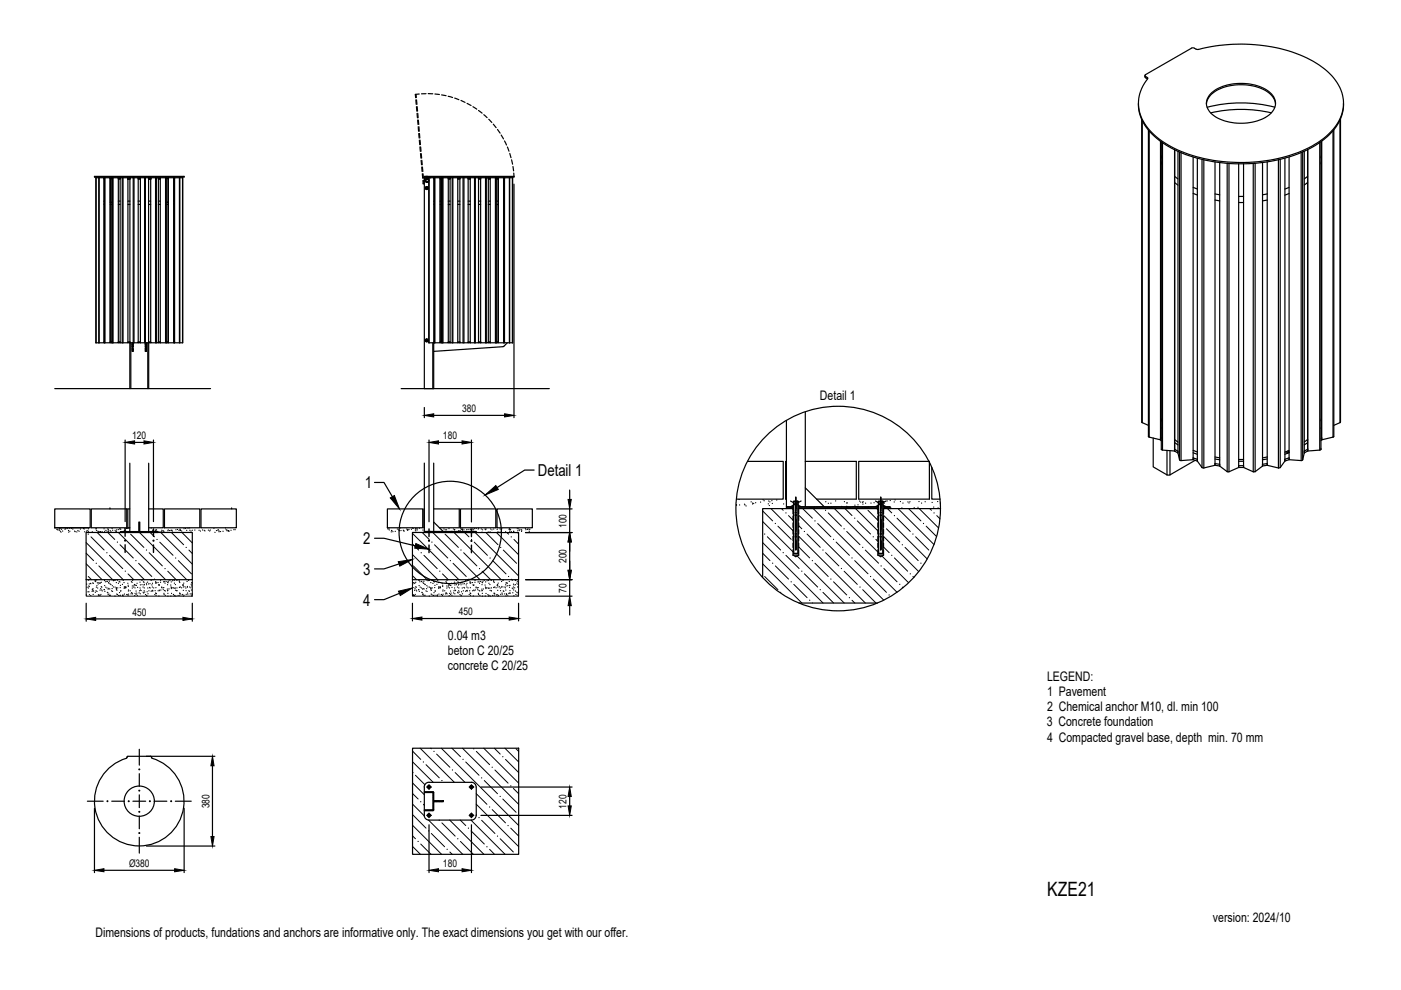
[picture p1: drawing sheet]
<svg xmlns="http://www.w3.org/2000/svg" width="297mm" height="210mm" viewBox="0 0 297 210" stroke-linecap="round" stroke-linejoin="round" font-family="sans-serif">
<defs><g id="words">
<text font-size="4.2" x="222" y="189.9">KZE21</text>
<g font-size="3.5">
<text x="114" y="100.9">Detail 1</text>
<text x="77.4" y="103.6">1</text>
<text x="77" y="115.4">2</text>
<text x="77" y="121.9">3</text>
<text x="77" y="128.4">4</text>
</g>
<g font-size="2.8">
<text x="173.8" y="84.8">Detail 1</text>
<text x="95" y="135.6">0.04 m3</text>
<text x="95" y="138.8">beton C 20/25</text>
<text x="95" y="142.1">concrete C 20/25</text>
<text x="222" y="144.4">LEGEND:</text>
<text x="222" y="147.6">1 Pavement</text>
<text x="221.9" y="154">3 Concrete foundation</text>
<text x="222" y="150.7">2 Chemical anchor M10, dl. min 100</text>
<text x="222" y="157.2">4 Compacted gravel base, depth min. 70 mm</text>
<text x="257.2" y="195.4">version: 2024/10</text>
<text x="20.2" y="198.6">Dimensions of products, fundations and anchors are informative only. The exact dimensions you get with our offer.</text>
</g>
<g font-size="2.2">
<text x="98" y="87.4">380</text>
<text x="28" y="93.1">120</text>
<text x="93.9" y="93.1">180</text>
<text x="120.1" y="111.9" transform="rotate(-90 120.1 111.9)">100</text>
<text x="120.1" y="119.4" transform="rotate(-90 120.1 119.4)">200</text>
<text x="120.1" y="125.7" transform="rotate(-90 120.1 125.7)">70</text>
<text x="28.1" y="130.6">450</text>
<text x="97.2" y="130.5">450</text>
<text x="44.4" y="171.4" transform="rotate(-90 44.4 171.4)">380</text>
<text x="120.1" y="171.4" transform="rotate(-90 120.1 171.4)">120</text>
<text x="27.4" y="183.8">Ø380</text>
<text x="93.9" y="183.9">180</text>
</g>
</g></defs>
<!-- layer: 0 -->
<g fill="none" stroke="#000" stroke-width=".25">
<path d="M88.9 19.9l-.7 .1M90.3 19.9h-.9M90.8 19.8l.9 .1M92.2 19.9l1 .1M242.7 16l.2 .5M242.9 16.5l.4 .2M242.9 16.2v.3M242.9 15.8l-.2 .2 .2 .2M243.2 16.4v.3M253.2 10.2h-.6l-9.7 5.6M253.2 10.2l.4 .2M253.6 10.4l.5 .1"/>
<path d="M254.1 10.5a34.4 34.4 0 0 1 24.3 2.5 12.1 12.1 0 0 1 6.2 7.1 8.7 8.7 0 0 1-3.4 8.8 27.8 27.8 0 0 1-16.5 5.5 31.1 31.1 0 0 1-18.3-4.5 10 10 0 0 1-5-8.5 12.2 12.2 0 0 1 1.9-4.9l-.4-.3M256.6 19.9a10 10 0 0 1 8.9-2 6 6 0 0 1 4.8 3.2 3.5 3.5 0 0 1-2.4 4 11 11 0 0 1-11-.9 2.78 2.78 0 0 1-.3-4.3zM20 37.4h19v.1h-19zM20.4 37.7v35M20.9 37.7v35M21 37.7h1.1v35h-1.1M21 37.7h-.7v35h.7M21 37.7v35M22.1 38h.1M22.1 37.9v34.6M22.1 37.7v.2M22.1 37.7h.2"/>
<path d="M22.1 37.7v35M22.3 37.7h1.1v35h-1.1M22.3 37.7v35M23.4 37.7h.3v.2h-.3zM23.8 37.7h-.1v35h.1M23.8 37.7h.2M23.8 37.7v35M24 37.7h1.1v35h-1.1M24 37.7v35M25.1 37.7h.4v.2h-.4zM25.1 38h.4M25.9 37.7h-.4v35h.4"/>
<path d="M25.9 37.7h.2M25.9 37.7v35M26.1 37.7h1v35h-1M26.1 37.7v35M27.1 38h.1M27.1 38h.4M27.2 37.9l-.1 .1M27.4 37.9l.1 .1M27.5 37.9l-.4 .1M27.5 37.5v.2M27.5 37.9v.1M27.6 37.5l-.1 .4h-.4v-.2h.4"/>
<path d="M28.2 37.5v.2M28.2 37.7h1.1v35h-.9M28.2 37.7h-.7v35h.9M28.2 37.7v35.5M28.3 37.5v.2M28.4 37.7v35M29.3 37.7h.5v.2h-.5zM29.3 38h.5M30.7 37.7h-.9v35h.9M30.7 37.7h.8v35h-.8M30.7 37.7v35M30.8 37.5v.2"/>
<path d="M30.8 37.5v36M31.5 37.5v.2M31.5 37.7h.4v.2h-.4zM31.5 38h.4M31.5 37.9v.1M31.6 37.9h.3M31.7 37.9l-.1 .1M31.9 38h.1M33 37.7h-1.1v35h1.1M33 37.7h.2M33 37.7v35M33.2 37.7h.4v35h-.4"/>
<path d="M33.2 37.7v35M33.6 37.7h.4v.2h-.4zM33.6 38h.4M35.1 37.7h-1.1v35h1.2M35.1 37.7h.1M35.1 37.7v35M35.2 37.7h.2v35h-.2M35.2 37.7v35M35.7 37.7h-.3v.2h.3v5h-.3M35.7 37.7v35h1.2M35.7 37.7h1.2M36.8 37.7v35"/>
<path d="M36.9 37.7v.2M36.9 38h.1M36.9 37.7v35M37 37.7h1.7v35h-1.7zM38 37.7v35M38.1 37.7v35M38.7 37.7v35M88.2 21.2l.1 .9M88.3 20.7l-.1-.7h-.1v.7M88.3 22.6l.1 1M88.3 21.2l.1 .9M88.4 24l.1 1"/>
<path d="M88.4 22.6l.1 1M88.5 25.5l.1 .9M88.6 24l.1 1M88.7 26.9v.9M88.7 25.5l.1 .9M88.8 28.3l.1 1M88.8 26.9l.1 .9M88.9 29.7l.1 1M88.9 28.3l.1 .9M89 31.2l.1 .9M89.1 29.7v1M89.2 32.6v.9"/>
<path d="M89.2 31.2l.1 .9M89.3 34l.1 .9M89.3 32.6l.1 .9M89.4 35.4l.1 1M89.4 34l.1 .9M89.5 36.8l.1 1M89.6 35.4v1M89.7 38.3v.7h.2l-.1-.7M89.7 36.8l.1 1M89.9 38.3a.57 .57 0 0 1 .7-.6h1.4v35h-1M90 37.5v44.9M90.2 37.4v.4"/>
<path d="M90.2 38.3a.33 .33 0 0 1 .3-.4 .33 .33 0 0 1 .4 .4M90.2 38.3a.33 .33 0 0 0 .3 .3 .33 .33 0 0 0 .4-.3M90.3 39.9h.1M90.3 39.9l.1 .1M90.4 39.8h.1M90.4 37.4h-.4v.1h.4M90.4 39.8l-.1 .1M90.4 37.4h18.6M90.4 37.4v.1M90.4 40h.1M90.5 39.8h.1M90.5 39.8h-.1"/>
<path d="M90.6 40h.1M90.6 40h-.2M90.6 37.4v.1M90.6 39.8h.1M90.6 39.8v.2M90.9 38.1a.39 .39 0 0 0-.6-.1 .39 .39 0 0 0 0 .6 .39 .39 0 0 0 .6-.1M90.9 37.7l.1 35M91 37.5v35.2M91.2 37.5v.2M91.3 37.5v.2M91.9 37.5v.2M92 37.5v.2"/>
<path d="M92 38h.1M92 37.9v34.6M92.1 37.7v.2M92.1 37.7v35M92.1 37.7h.1M92.2 37.7h1.1v35h-1.1M92.2 37.7v35M93.3 37.7h.3v.2h-.3zM93.3 38h.3M93.3 37.9v34.6M93.6 20.1l1 .2M93.8 37.7h-.2v35h.2"/>
<path d="M93.8 37.7h.1M93.8 37.7v35M93.9 37.7h1.1v35h-1.1M93.9 37.7v35M95 20.4l1 .3M95 37.7h.4v.2h-.4zM95 38h.4M95.9 37.7h1.2v35h-1.1M95.9 37.7h-.5v35h.5M95.9 37.7v35M96 37.7v35M96.4 20.8l.9 .3"/>
<path d="M97.1 37.7h.4v.2h-.4zM97.1 38h.4M97.7 21.3l.9 .4M98.2 37.7h1.1v35h-.9M98.2 37.7h-.7v35h.7M98.2 37.7v35M98.4 37.7v35M99 21.9l.9 .5M99.3 37.7h.4v.2h-.4zM99.3 38h.4M100.3 22.6l.8 .5M100.6 37.7h-.9v35h.9"/>
<path d="M100.6 37.7h.2M100.6 37.7v35M100.8 37.7h.7v35h-.7M100.8 37.7v35M101.5 23.4l.7 .6M101.5 37.7h.4v.2h-.4zM101.5 38h.4M102.6 24.3l.7 .6M102.9 37.7h-1v35h1M102.9 37.7h.2M102.9 37.7v35M103.1 37.7h.4v35h-.4"/>
<path d="M103.1 37.7v35M103.5 37.7h.4v.2h-.4zM103.5 38h.4M103.6 25.3l.7 .7M104.6 26.3l.6 .8M105 37.7h-1.1v35h1.1M105 37.7h.2M105 37.7v35M105.2 37.7h.1v35h-.1M105.2 37.7v35M105.3 37.7h.3v.2h-.3zM105.3 38h.3"/>
<path d="M105.5 27.4l.5 .8M105.6 37.9v34.6M106.3 28.6l.5 .9M106.8 37.7h-1.2v35h1.2M106.8 37.7h.1M106.8 37.7v35M106.9 37.7v.2M106.9 37.7v35M106.9 38h.1M106.9 37.9v34.6M107 29.9l.4 .8M107.6 31.2l.3 .9"/>
<path d="M108 37.7h-1v35h1M108 37.7h.7v35h-.7M108 37.7v35M108.1 37.7v35M108.1 32.5l.2 .9M108.5 33.9l.2 .9M108.6 37.7v35M108.8 35.3l.1 .9M108.9 36.7l.1 .7M109 37.4v.1h-18.6M109 39v49.6M241.4 21.9a9.2 9.2 0 0 0 3.9 7.5 28.7 28.7 0 0 0 17.5 5.3 29.5 29.5 0 0 0 17.8-5.1 9.4 9.4 0 0 0 4.2-7.7"/>
<path d="M242.1 25.4l-.1 64.1 .2 .1M242.2 25.6v64M243.5 27.6v64.9M243.7 27.8v64.9M246 30v63.3l-2.3-.6M246.1 32.9l.1 .5M246.1 34.2l.1 .5M246.1 30l-.1 62.9M246.2 30.1v65.2l.3 .1 2.5 .2M246.5 30.3v65.1M249 37.4l.7 .5M249 38.7l.7 .5"/>
<path d="M249 31.7v63.9M249.1 31.8l-.1 63.4 .7 .5 .1 .3-.8-.4M249.8 32.1v63.9l.3 1.5M250.1 32.3v65.2M250.4 32.4v65.3M253 33.3v64.2l-2.6 .2M253 39.7l.9 .4M253.9 33.5v64.3l1 1.3M254.9 33.8v65.3M255.2 33.9v65.3M255.8 22a4.4 4.4 0 0 1 3.4-3.4 11 11 0 0 1 10.1 1.3 3.2 3.2 0 0 1 1.1 2.1M257.6 34.3v64.4l-2.4 .5"/>
<path d="M258.6 34.5v64.3l1.6 1.2v-65.4M260.3 34.6h.2M260.6 34.7v65.3M262.6 34.7v64.4l-2 .9M263.7 34.7v64.4l2 .9M265.7 34.6v65.4M266 34.6h-.2M267.7 34.5v64.3l-1.6 1.2v-65.4M268.7 34.3v64.4l2.3 .5M269.5 23.9a28.5 28.5 0 0 0-12.8 0M270.3 22.7a28.5 28.5 0 0 0-14.4 0M271 33.9v65.3"/>
<path d="M271.4 33.8v65.3M272.4 33.5v64.3l-1 1.3M273.3 39.7l-.9 .4M275.9 32.4v65.3l-2.6-.2v-64.2M276.5 32.1v63.9l-.3 1.5v-65.3M277.2 37.4l-.7 .5M277.2 38.7l-.7 .5M277.2 31.7l.1 63.9M279.8 30.2v65.2M280.1 30v65.3M280.2 32.9l-.1 .5M280.2 34.2l-.1 .5"/>
<path d="M280.2 30v62.9M280.2 29.9v63.4l2.4-.6M282.6 27.7v65M282.8 27.5v65l-.2 .2M284.1 25.5v64.1l-1.3 .6M284.2 25.2v64.3l-.1 .1M22.1 43.3h.1M22.1 42.6v.1M22.1 43.2v.1M23.4 43.3h.3M23.4 42.9h.1M23.7 42.9h-.3v-5v34.6"/>
<path d="M25.1 42.6h.4M25.1 43.3h.4M27.1 42.6h.4M27.1 43.3h.4M29.3 42.6h.5M29.3 43.3h.5M31.5 42.6h.4M31.5 43.3h.4M33.6 42.6h.4M33.6 43.3h.4M35.4 43.3h.3M35.7 42.9h.1"/>
<path d="M36.9 43.2l.1 .1M36.9 42.6v.1M36.9 43.3h.1M92 43.3h.1M92.1 42.6v.1M92.1 43.2l-.1 .1M93.3 42.6h.3M93.3 43.3h.3M95 42.6h.4M95 43.3h.4M97.1 42.6h.4M97.1 43.3h.4"/>
<path d="M99.3 42.6h.4M99.3 43.3h.4M101.5 42.6h.4M101.5 43.3h.4M103.5 42.6h.4M103.5 43.3h.4M105.3 42.6h.3M105.3 43.3h.3M106.9 43.2v.1M106.9 42.6v.1M106.9 43.3h.1M253 41l.9 .4"/>
<path d="M257.6 41.1l1 .2M257.6 42.4l1 .2M262.6 41.6h1.1M262.6 42.9h1.1M268.7 41.1l-1 .2M268.7 42.4l-1 .2M273.3 41l-.9 .4M22.1 72.5v.2M22.1 72.7h.2M23.4 72.5h.3v.2h-.3zM23.8 72.7h.2M25.1 72.5h.4v.2h-.4z"/>
<path d="M25.9 72.7h.2M27.1 72.5h.4v.2h-.4zM27.5 72.7v9.7M27.7 72.7v9.7M28 74v.5h.2v-.5M28 74h.1M28 73.2h.1M28 73.5v1h.2v-1M28 72.7v.8M28 73.4h.2M28.2 72.7v.8M29.3 72.5h.5v.2h-.5z"/>
<path d="M30.8 73.2h.1M30.8 74v.5h.2v-.5M30.8 74h.1M30.8 73.5v1h.2v-1M30.8 73.4h.2M31 73.2h.1M31 74h.1M31 72.7v.8M31.3 72.7v9.7M31.5 72.5h.4v.2h-.4zM31.5 72.7v9.7M33 72.7h.2"/>
<path d="M33.6 72.5h.4v.2h-.4zM35.4 72.5h.3v.2h-.3zM36.9 72.5v.2M90.3 72.2h.1M90.3 72.2l.1 .1M90.4 72.1h.1M90.4 72.3h.1M90.4 72.1l-.1 .1M90.5 72.1h.1M90.5 72.1l.1 .1M90.5 72.3h.1M90.5 72.3h-.1"/>
<path d="M90.6 72.2h.1M90.6 72.2l-.1 .1M91.8 72.7v9.7M92 72.7v9.7M92.1 72.5v.2M92.1 72.7h.1M93.3 72.5h.3v.2h-.3zM93.8 72.7h.1M95 72.5h.4v.2h-.4zM95.9 72.7h.1M97.1 72.5h.4v.2h-.4zM98.2 72.7h.2"/>
<path d="M99.3 72.5h.4v.2h-.4zM100.6 72.7h.2M101.5 72.5h.4v.2h-.4zM102.9 72.7h.2M103.5 72.5h.4v.2h-.4zM105 72.7h.2M105.3 72.5h.3v.2h-.3zM106.7 73.5l-14.7 1M106.8 72.7h.1M106.8 73.4l-.1 .1M106.9 72.5v.2M107.6 72.7l-.8 .7"/>
<path d="M11.6 82.4h33M26.5 93.3v17.3M27.5 98.2v14.5M28.5 93.8h2M31.5 98.2v14.5M32.5 93.3v17.3M85.1 82.4h31.4M90 86.4v2.2M90 98.2v14.5M91 93.3v17.3M92 88.1h15M92 98.2v14.5"/>
<path d="M93 93.8h5M100 93.3v17.4M113.2 99.7h-2l-5.8 3.7M158.5 97.8h7.6v8h-10M166.7 97.8h-.1v8h.1M166.7 89.1v18.3M170.7 97.8h10.9v8h-8.5M170.7 87.3v20.1M182.1 97.8h14.9v8h-14.9zM197.6 99.1v6.7h1.7M242.2 89.6l1.3 .6M243.5 92.5l.2 .2"/>
<path d="M244.5 92.9v6.1l2.9 1.7v-5.2M246 92.9l.2 .2M246 92.9v.3l.2 .2M246.1 88.7l.1 .5M246.1 90.6l.1 .2M248.1 95.5v5.2l5.3-3.1M249 93.2l.7 .5M249.1 93.8l.7 .5M250.1 97.5l.3 .1M253 97.1l.9 .3M253 95.5l.9 .3M253 96l.9 .3"/>
<path d="M253 97.1v.4M253.9 97.4v.4l-.9-.3M254.8 99.1l.4 .1M257.6 97.3l1 .2M257.6 98.3l1 .1v.4l-1-.2zM257.6 96.9l1 .2M260.2 100h.4M262.6 98.7h1.1v.4h-1.1zM262.6 97.8h1.1M262.6 97.4h1.1M266.1 100h-.4M267.7 98.4l1-.1v.4l-1 .1z"/>
<path d="M268.7 97.3l-1 .2M268.7 96.9l-1 .2M271.4 99.1l-.3 .1M272.4 97.4v.4M272.6 95.8l.4 .3M273 95.6l.3 .2-.3 .2M273.3 97.1l-.9 .3M273.3 95.8v.2l-.9 .3M273.3 97.1v.4l-.9 .3M273.3 95.5l-.9 .4M276.2 97.5l-.3 .1M277.2 93.2h.1"/>
<path d="M277.2 93.2l-.7 .5M277.2 95.2l-.7 .5v.3l.7-.4M277.2 93.8l-.7 .5M279.8 95.4l-2.5 .2M280.1 95.3h.1M280.1 95.3l-.3 .1M280.2 88.7l-.1 .5M280.2 90.6l-.1 .2M280.2 92.9l-.2 .2M280.2 92.9v.3l-.2 .2M11.6 107.9h7.5v4h-7.5zM11.6 111.9h7.1"/>
<path d="M18.3 112.9h22.5v10h-22.5zM19.4 107.9h7.5v4h-7.5zM23.3 107.9h.1M25.5 112.7h8v.2h-8zM27.5 107.9h-.4v4h.4M29.4 110.7h.2v2h-.2zM31.5 107.9h3.1v4h-3.1M34.9 107.9h7.5v4h-7.5zM42.6 107.9h7.5v4h-7.5zM49.1 107.9h.1M79.4 114.1h2l6.7 1.6M79.4 102.3h2l1.8 3"/>
<path d="M82.1 107.9h7.5v4h-7.5zM84.6 119.6l-3.2 1h-2M87.4 112.9h22.5v10h-22.5zM90 107.9v4M90 112.7h11v.2h-11zM90.6 112.7h.7v.2h-.7zM92 107.9h5.4v4h-4.2M92 110.7l2 2M97.6 107.9h7.5v4h-7.5zM99.6 112.7h.7v.2h-.7zM105.4 107.9h7.5v4h-7.5zM111.4 112.9h9.9"/>
<path d="M113.8 107.9h7.5M120.8 103.9v2M120.8 107.9v5M120.8 114.9v6M166.7 107.8h-5v14.6M167.6 106.2l2.2 1.2M168 107.4v.4M168.1 117.7h.2M168.1 107.8v1.2M168.1 109.4v1M168.1 110.9v.9M168.1 112.3v.9"/>
<path d="M168.1 113.7v1M168.1 115.1v1M168.1 116.6v1.1M168.1 117.7l.2 .1M168.2 107.4h-1.5v.4h1.5M168.2 117.3h1M168.3 106.2l.9 .1M168.3 117.7h.2M168.3 117.8l.2 .1M168.6 118h.3M168.6 117.7h.2M168.9 117.7h.2"/>
<path d="M169.1 117.8l-.1 .1M169.2 117.7h.1M169.2 107.8h17M169.2 107.4h17M169.2 106.3h-1v11M169.2 106.3v11M169.3 107.8v1.2M169.3 109.4v1M169.3 110.9v.9M169.3 112.3v.9M169.3 113.7v1M169.3 115.1v1"/>
<path d="M169.3 116.6v1.1M169.3 117.7l-.1 .1M169.4 107.4v.4M169.8 106.2l-2.2 1.2M170.7 103.4l4 4M185.6 106.2l2.3 1.2M186 107.4v.4M186.1 117.7h.2M186.1 107.8v1.2M186.1 109.4v1M186.1 110.9v.9M186.1 112.3v.9"/>
<path d="M186.1 113.7v1M186.1 115.1v1M186.1 116.6v1.1M186.1 117.7l.2 .1M186.2 117.3h1M186.3 106.2l.9 .1M186.4 117.7h.1M186.4 117.8l.1 .1M186.6 118h.3M186.6 117.7h.2M186.9 117.7h.2M187.1 117.8l-.1 .1"/>
<path d="M187.2 117.7h.1M187.2 107.4h1.5v.4M187.2 107.8h12.2M187.2 106.3h-1v11M187.2 106.3v11M187.3 107.8v1.2M187.3 109.4v1M187.3 110.9v.9M187.3 112.3v.9M187.3 113.7v1M187.3 115.1v1M187.3 116.6v1.1"/>
<path d="M187.3 117.7l-.1 .1M187.4 107.4v.4M187.9 106.2l-2.3 1.2M247.4 100.7h.7M18.3 127.9v3.8M20.3 131.2h18.5M40.8 127.9v3.8M84.7 125.8l-3.3 1.3h-2M87.4 127.9v3.7M89.5 131.1h18.5M109.9 127.9v3.7M111.4 122.9h9.9"/>
<path d="M111.4 126.4h9.9M120.8 122.9v3.5M120.8 128.4v2M169.4 127.9h16.6M29.5 158.9v3.3M87.5 158.6h22.5v22.5h-22.5zM18.5 169.9h3.4M20 171.4v13.6M23.7 169.9h2.7M26.9 160.6h.1M26.9 160.6v.1a9.5 9.5 0 0 0-5.1 14.6 9.5 9.5 0 0 0 15.5 0 9.5 9.5 0 0 0-5.1-14.6l-.1-.1M27.1 160.4l-.2 .2"/>
<path d="M27.1 160.4h18.5M28.2 169.9h2.7M29.5 164v2.7M29.5 168.5v2.7M29.5 173v2.7M29.5 177.5v3.4M31 179.4h14.6M31.9 160.4l.2 .2M32.1 160.6h.1M32.7 169.9h2.7M37.2 169.9h3.3M39 171.4v13.6"/>
<path d="M45 162.4v15M89.9 172.9a1.01 1.01 0 0 0 1 1h9.1a1.01 1.01 0 0 0 1-1M90 172.9l-.1-6a1.01 1.01 0 0 1 1-1h9.1a.97 .97 0 0 1 1 1v6M90.5 166.9h.1M90.5 172.9h.1M90.8 166.9h.3M90.8 172.9h.3M91 166.4v.2M91 166.7v.3M91 167.2v.2M91 172.4v.2M91 172.7v.3"/>
<path d="M91 173.2v.2M91 174.9v10.1M91.3 166.9h.2M91.3 172.9h.2M92 171.7l-.1-3.8h-1.9v.1l1.8 .1v3.6h-1.8v.2h1.8M92 169.8h2v.2h-2zM92 171.7l-.2 .2M99.5 166.9h.2M99.5 172.9h.2M99.8 166.9h.3M99.8 172.9h.3M100 166.4v.2"/>
<path d="M100 166.7v.3M100 167.2v.2M100 172.4v.2M100 172.7v.3M100 173.2v.2M100 174.9v10.1M100.3 166.9h.2M100.3 172.9h.2M102 166.9h19.3M102 172.9h19.3M120.8 168.9v2M22 184.5h15"/>
<path d="M93 184.5h5"/>
<circle cx="90.5" cy="39.9" r=".31"/>
<circle cx="90.5" cy="39.9" r=".26"/>
<circle cx="90.5" cy="39.9" r=".12"/>
<circle cx="90.5" cy="38.3" r=".31"/>
<circle cx="90.6" cy="38.3" r=".33"/>
<circle cx="90.5" cy="72.2" r=".31"/>
<circle cx="90.5" cy="72.2" r=".26"/>
<circle cx="90.5" cy="72.2" r=".12"/>
<circle cx="95.5" cy="112.9" r="10.8"/>
<circle cx="177.7" cy="107.8" r="21.7"/>
<circle cx="29.5" cy="169.9" r="3.2"/>
<circle cx="90.9" cy="166.9" r=".35"/>
<circle cx="90.9" cy="172.9" r=".35"/>
<circle cx="99.9" cy="166.9" r=".35"/>
<circle cx="99.9" cy="172.9" r=".35"/>
</g>
<g fill="none" stroke="#000" stroke-width=".3">
<path d="M26.5 112.1v1.6M26.5 115.5v1.6M32.5 112.1v1.6M32.5 115.5v1.6M91 112.1v1.7M91 115.6v1.6M100 112.2v1.6M100 115.6v1.6M168.7 105.4v3.1M168.7 109.6v3.3M168.7 114.1v2.5M186.7 105.4v3.1"/>
<path d="M186.7 109.6v3.3M186.7 114.1v2.5"/>
</g>
<g fill="#000" stroke="#000" stroke-width=".21">
<path d="M26.5 93.8l2-.3v.6zM30.5 93.5l2 .3-2 .3zM90 88.1l2-.4v.7zM91 93.8l2-.3v.6zM98 93.5l2 .3-2 .3zM107 87.7l2 .4-2 .3zM82.7 105.6l.9-.5 1.1 2.8zM84.4 119.1l3-.5-2.6 1.4zM88.2 115.2l2.8 1.3-3.1-.3zM102.9 105l2.2-2.1 .5 .9zM120.4 105.9h.7l-.3 2zM120.8 112.9l.3 2h-.7z"/>
<path d="M18.3 131.2l2-.3v.6zM38.8 130.9l2 .3-2 .3zM84.5 125.3l2.9-.6-2.5 1.6zM87.4 131.1l2.1-.3v.7zM108 130.8l1.9 .3-1.9 .4zM120.4 120.9h.7l-.3 2zM120.8 126.4l.3 2h-.7zM44.7 177.4h.7l-.4 2zM45 160.4l.4 2h-.7zM120.8 166.9l.3 2h-.7zM120.4 170.9h.7l-.3 2zM20 184.5l2-.3v.6z"/>
<path d="M37 184.2l2 .3-2 .3zM91 184.5l2-.3v.6zM98 184.2l2 .3-2 .3z"/>
<circle cx="26.5" cy="114.6" r=".12"/>
<circle cx="32.5" cy="114.6" r=".12"/>
<circle cx="91" cy="114.7" r=".12"/>
<circle cx="100" cy="114.7" r=".12"/>
<circle cx="168.7" cy="109.1" r=".12"/>
<circle cx="168.7" cy="113.8" r=".12"/>
<circle cx="168.7" cy="108.7" r=".12"/>
<circle cx="168.7" cy="109.3" r=".12"/>
<circle cx="168.7" cy="113.6" r=".12"/>
<circle cx="168.7" cy="113.2" r=".12"/>
<circle cx="186.7" cy="113.7" r=".12"/>
<circle cx="186.7" cy="109.3" r=".12"/>
<circle cx="186.7" cy="113.2" r=".12"/>
<circle cx="186.7" cy="109.2" r=".12"/>
<circle cx="186.7" cy="113.8" r=".12"/>
<circle cx="186.7" cy="108.7" r=".12"/>
<circle cx="22.8" cy="169.9" r=".11"/>
<circle cx="27.3" cy="169.9" r=".11"/>
<circle cx="29.5" cy="176.6" r=".11"/>
<circle cx="29.5" cy="167.6" r=".11"/>
<circle cx="29.5" cy="163.1" r=".11"/>
<circle cx="29.5" cy="172.1" r=".11"/>
<circle cx="31.8" cy="169.9" r=".11"/>
<circle cx="36.3" cy="169.9" r=".11"/>
<circle cx="90.7" cy="166.9" r=".11"/>
<circle cx="90.7" cy="172.9" r=".11"/>
<circle cx="91" cy="167.1" r=".11"/>
<circle cx="91" cy="166.7" r=".11"/>
<circle cx="91" cy="172.7" r=".11"/>
<circle cx="91" cy="173.1" r=".11"/>
<circle cx="91.2" cy="166.9" r=".11"/>
<circle cx="91.2" cy="172.9" r=".11"/>
<circle cx="99.7" cy="172.9" r=".11"/>
<circle cx="99.7" cy="166.9" r=".11"/>
<circle cx="100" cy="166.7" r=".11"/>
<circle cx="100" cy="167.1" r=".11"/>
<circle cx="100" cy="172.7" r=".11"/>
<circle cx="100" cy="173.1" r=".11"/>
<circle cx="100.2" cy="166.9" r=".11"/>
<circle cx="100.2" cy="172.9" r=".11"/>
</g>
<!-- layer: SRAFY -->
<g fill="none" stroke="#000" stroke-width=".21">
<path d="M18.3 119.5l3.3 3.4M18.3 115.1l7.8 7.8M18.3 117.3l1.5 1.6M19.3 113.8l2.8 2.8M20.6 112.9l10 10M21 120l2.8 2.8M22.8 112.9l1.5 1.5M23.2 117.7l2.8 2.9M25.1 112.9l10 10M25.4 115.5l2.9 2.8M27.7 113.3l2.8 2.8M29.4 119.4l2.8 2.8"/>
<path d="M29.6 112.9l10 10M31.6 117.2l2.8 2.8M31.8 112.9l1 .9M33.9 114.9l2.8 2.8M34.1 112.9l6.7 6.7M36.3 112.9l2.6 2.6M37.8 118.9l2.8 2.8M38.6 112.9l2.2 2.2M40.1 116.6l.7 .8M87.4 117.6l5.4 5.3M87.4 113.1l9.9 9.8M87.4 115.3l1.4 1.3"/>
<path d="M87.6 120l2.8 2.8M89.5 112.9l1.5 1.5M89.9 117.7l2.8 2.9M91.8 112.9l10 10M92.1 115.5l2.8 2.8M94.4 113.3l2.8 2.8M96.1 119.4l2.8 2.8M96.3 112.9l10 10M98.3 117.2l2.8 2.8M98.5 112.9l.9 .9M100.5 114.9l2.8 2.8M100.7 112.9l9.2 9.2"/>
<path d="M103 112.9l2.6 2.6M104.5 118.9l2.8 2.8M105.2 112.9l4.7 4.7M106.7 116.6l2.8 2.8M107.5 112.9l.3 .4M109 114.4l.9 1M109.7 112.9l.2 .2M161.7 119.5l8.3 8.4M161.7 115.1l12.8 12.8M161.7 110.6l6.4 6.4M161.7 117.3l1.5 1.6M161.7 108.3l2.1 2.1"/>
<path d="M162.7 113.8l2.8 2.8M163.5 107.8l4.6 4.7M164.4 120l2.8 2.8M164.9 111.6l2.9 2.8M165.7 107.8l.4 .4M166.6 117.7l2.8 2.8M166.8 107.4l-.1 .1M167.1 107.4l-.4 .4M167.2 109.3l.9 1M167.3 107.4l-.4 .4M167.5 107.4l-.4 .4M167.7 107.4l-.4 .4"/>
<path d="M167.9 107.8l.2 .2M167.9 107.4l-.4 .4M168 107.6l-.2 .2M168 107.8h.1M169 117.9l10 10M169.3 116l2.4 2.3M169.4 113.7l14.1 14.2M169.4 111.5l.6 .6M169.4 109.3l18 17.9M169.5 107.4l-.1 .1M169.7 107.4l-.3 .3M170 107.4l-.4 .4"/>
<path d="M170.2 107.8l2 2.1M170.2 107.4l-.4 .4M170.4 107.4l-.4 .4M170.6 107.4l-.3 .4M170.9 107.4l-.4 .4M171.1 107.4l-.4 .4M171.1 113.2l2.8 2.8M171.3 107.4l-.4 .4M171.5 107.4l-.4 .4M171.8 107.4l-.4 .4M172 107.4l-.4 .4M172.2 107.4l-.4 .4"/>
<path d="M172.4 107.8l17.8 17.8M172.4 107.4l-.4 .4M172.7 107.4l-.4 .4M172.8 119.4l2.8 2.8M172.9 107.4l-.4 .4M173.1 107.4l-.4 .4M173.3 107.4l-.4 .4M173.4 111l2.8 2.8M173.6 107.4l-.4 .4M173.8 107.4l-.4 .4M174 107.4l-.4 .4M174.2 107.4l-.4 .4"/>
<path d="M174.5 107.4l-.4 .4M174.7 107.4l-.4 .4M174.9 107.4l-.4 .4M175 117.2l2.8 2.8M175.1 107.4l-.4 .4M175.4 107.4l-.5 .4M175.6 107.4l-.4 .4M175.6 108.7l2.8 2.9M175.8 107.4l-.4 .4M176 107.4l-.4 .4M176.3 107.4l-.4 .4M176.5 107.4l-.4 .4"/>
<path d="M176.7 107.4l-.4 .4M176.9 107.8l9.2 9.2M176.9 107.4l-.4 .4M177.2 107.4l-.5 .4M177.3 114.9l2.8 2.8M177.4 107.4l-.4 .4M177.6 107.4l-.4 .4M177.8 107.4l-.4 .4M178 107.4l-.3 .4M178.3 107.4l-.4 .4M178.5 107.4l-.4 .4M178.7 107.4l-.4 .4"/>
<path d="M179 107.4l-.5 .4M179.2 107.8l1.4 1.5M179.2 107.4l-.4 .4M179.4 107.4l-.4 .4M179.5 112.7l2.8 2.8M179.6 107.4l-.4 .4M179.8 107.4l-.4 .4M180.1 107.4l-.4 .4M180.3 107.4l-.4 .4M180.5 107.4l-.4 .4M180.7 107.4l-.4 .4M181 107.4l-.4 .4"/>
<path d="M181.2 107.4l-.4 .4M181.2 118.9l2.8 2.8M181.4 107.8l4.7 4.8M181.4 107.4l-.4 .4M181.6 107.4l-.4 .4M181.8 110.4l2.8 2.8M181.9 107.4l-.4 .4M182.1 107.4l-.4 .4M182.3 107.4l-.4 .4M182.5 107.4l-.4 .4M182.8 107.4l-.4 .4M183 107.4l-.4 .4"/>
<path d="M183.2 107.4l-.4 .4M183.4 107.4l-.4 .4M183.5 116.6l2.8 2.8M183.7 107.4l-.4 .4M183.9 107.4l-.4 .4M184 108.2l2.1 2.1M184.1 107.4l-.4 .4M184.3 107.4l-.4 .4M184.6 107.4l-.4 .4M184.8 107.4l-.4 .4M185 107.4l-.4 .4M185.2 107.4l-.4 .4"/>
<path d="M185.4 107.4l-.3 .4M185.7 107.4l-.4 .4M185.7 114.4l.4 .4M185.9 107.8l.2 .3M185.9 107.4l-.4 .4M186 107.5l-.3 .3M186 107.8h.1M187 117.9l5.6 5.7M187.4 116l1.1 1.2M187.4 113.8l7.4 7.4M187.4 109.3l9.2 9.2M187.5 107.4l-.1 .1"/>
<path d="M187.7 107.4l-.3 .3M187.9 107.4l-.4 .4M187.9 112.1l2.9 2.8M188.2 107.8l.9 .9M188.2 107.4l-.4 .4M188.4 107.4l-.4 .4M188.6 107.4l-.4 .4M188.7 107.5l-.3 .3M188.7 107.8h-.1M189.6 118.3l2.8 2.8M190.2 109.9l2.8 2.8M190.4 107.8l7.6 7.7"/>
<path d="M191.9 116l2.8 2.9M192.6 107.8l2.6 2.6M194.1 113.8l2.8 2.8M194.9 107.8l4.1 4.2M196.4 111.6l2.2 2.2M197.1 107.8l.4 .4M198.6 109.3l.7 .7M199.4 107.8v.1M18.3 122.9v3.5h22.5v-3.5M18.7 122.2l.7 .7M27.1 121.7l1.3 1.2M35.6 121.1l1.7 1.8"/>
<path d="M87.4 122.9v3.5h22.5v-3.5M87.4 122.1l.9 .8M93.8 121.7l1.2 1.2M102.2 121.1l1.8 1.8M108.4 122.8l.1 .1M162.1 122.2l2.8 2.8M168.3 123.9l2.8 2.8M170.5 121.7l2.9 2.8M172.2 127.8l.1 .1M174.5 125.6l2.2 2.3M176.7 123.4l2.8 2.7M179 121.1l2.8 2.8"/>
<path d="M180.6 127.3l.6 .6M182.9 125l2.8 2.8M185.2 122.8l2.7 2.8M187.4 120.5l2.8 2.9M191.3 124.5l.2 .1M193.6 122.2l.2 .2M87.5 159.3l1.7 1.7M89.1 158.6l7.2 7.3M91.3 158.6l.1 .2M92.6 159.9l2.8 2.8M93.6 158.6l16.4 16.4M95.8 158.6l1.8 1.8"/>
<path d="M98.1 158.6l11.9 11.9M101 159.3l2.8 2.8M102.6 158.6l7.4 7.4M104.8 158.6l1.3 1.3M107 158.6l3 3M109.4 158.8l.6 .5M87.5 179.5l1.6 1.6M87.5 175l6.1 6.1M87.5 170.5l2.5 2.5M87.5 166l2.5 2.5M87.5 161.5l4.3 4.4M87.5 177.2l.6 .6"/>
<path d="M87.5 168.2l1.2 1.2M87.5 172.8l2.8 2.8M88.1 164.4l2 2M89.2 179l2.2 2.1M89.8 170.5l.2 .2M90 167.9h.1M90.2 171.7l-.2 .2M90.2 167.9l-.1 .1M90.3 162.1l2.8 2.8M90.4 171.7l-.2 .2M90.4 167.9l-.1 .1M90.6 171.7l-.1 .2"/>
<path d="M90.7 167.9l-.2 .1M90.9 171.7l-.2 .2M90.9 173.9l7.2 7.2M90.9 167.9l-.2 .1M91.1 171.7l-.2 .2M91.1 167.9l-.1 .1M91.3 171.7l-.1 .2M91.3 167.9l-.1 .1M91.4 176.7l2.9 2.8M91.5 171.7l-.1 .2M91.6 167.9l-.2 .1M91.7 171.7l-.1 .2"/>
<path d="M91.8 167.9l-.2 .1M91.9 168l-.1 .1M92 171.7l-.2 .2M92 171.5l-.2 .2M92 171.3l-.2 .1M92 171.1l-.2 .1M92 170.8l-.2 .2M92 170.6l-.2 .2M92 170.4l-.2 .1M92 170.2l-.2 .1M92 169.7l-.2 .2M92 169.5l-.2 .1"/>
<path d="M92 169.3l-.2 .1M92 169l-.2 .2M92 168.8l-.2 .2M92 168.6l-.2 .1M92 168.4l-.2 .1M92 168.1l-.2 .2M92.1 169.8l-.3 .3M92.4 169.8l-.3 .2M92.6 169.8l-.2 .2M92.8 169.8l-.2 .2M93 169.8l-.2 .2M93.2 169.8l-.1 .2"/>
<path d="M93.5 169.8l-.2 .2M93.7 169.8l-.2 .2M93.7 174.5l2.8 2.8M93.9 169.8l-.2 .2M94 170h-.1M95.3 173.9l7.3 7.2M96.5 163.8l2.1 2.1M97.6 173.9l1.1 1.1M97.6 178.4l2.8 2.7M98.7 161.6l2.9 2.8M99.9 173.9l7.2 7.2M99.9 176.2l2.8 2.8"/>
<path d="M101 170.5l9 9M101 172.8h.1M101 168.3l2.2 2.2M102.1 173.9l2.8 2.8M102.7 165.5l2.8 2.8M104.4 171.7l2.8 2.8M104.9 163.3l2.8 2.7M106.1 177.8l2.7 2.9M106.6 169.4l2.8 2.8M107.2 161l2.8 2.8M108.3 175.6l1.7 1.7M108.8 167.2l1.2 1.1"/>
<path d="M95.4 180.7l.5 .4M103.8 180.1l1 1"/>
</g>
<g fill="#000" stroke="#000" stroke-width=".21">
<circle cx="12.2" cy="112.3" r=".04"/>
<circle cx="12.6" cy="112.5" r=".04"/>
<circle cx="12.6" cy="112" r=".04"/>
<circle cx="12.8" cy="112.6" r=".04"/>
<circle cx="13.8" cy="112.2" r=".04"/>
<circle cx="13.9" cy="112.1" r=".04"/>
<circle cx="14.5" cy="112.5" r=".04"/>
<circle cx="14.8" cy="112.6" r=".04"/>
<circle cx="15.2" cy="112" r=".04"/>
<circle cx="15.4" cy="112.2" r=".04"/>
<circle cx="15.9" cy="112.7" r=".04"/>
<circle cx="16.3" cy="112.8" r=".04"/>
<circle cx="16.5" cy="112.5" r=".04"/>
<circle cx="16.8" cy="112.6" r=".04"/>
<circle cx="17" cy="112.2" r=".04"/>
<circle cx="17.7" cy="112" r=".04"/>
<circle cx="18.4" cy="112.7" r=".04"/>
<circle cx="18.5" cy="112.5" r=".04"/>
<circle cx="18.7" cy="113.3" r=".04"/>
<circle cx="18.8" cy="112.6" r=".04"/>
<circle cx="18.8" cy="112.1" r=".04"/>
<circle cx="20.3" cy="112.1" r=".04"/>
<circle cx="20.4" cy="119.4" r=".04"/>
<circle cx="20.4" cy="112.4" r=".04"/>
<circle cx="20.5" cy="112.9" r=".04"/>
<circle cx="20.7" cy="112.6" r=".04"/>
<circle cx="21" cy="112.8" r=".04"/>
<circle cx="21.3" cy="112.8" r=".04"/>
<circle cx="22.2" cy="112.7" r=".04"/>
<circle cx="22.7" cy="112.6" r=".04"/>
<circle cx="22.8" cy="112.1" r=".04"/>
<circle cx="23" cy="112.2" r=".04"/>
<circle cx="23" cy="112.6" r=".04"/>
<circle cx="23.4" cy="112.5" r=".04"/>
<circle cx="23.8" cy="112" r=".04"/>
<circle cx="23.9" cy="112.4" r=".04"/>
<circle cx="24.4" cy="112.4" r=".04"/>
<circle cx="24.7" cy="112.6" r=".04"/>
<circle cx="24.7" cy="112.3" r=".04"/>
<circle cx="24.9" cy="114.9" r=".04"/>
<circle cx="25.1" cy="112.3" r=".04"/>
<circle cx="25.4" cy="112.2" r=".04"/>
<circle cx="25.4" cy="112" r=".04"/>
<circle cx="26.3" cy="112.6" r=".04"/>
<circle cx="26.7" cy="112.6" r=".04"/>
<circle cx="28.8" cy="118.9" r=".04"/>
<circle cx="32" cy="112" r=".04"/>
<circle cx="33" cy="112.5" r=".04"/>
<circle cx="33.1" cy="112.3" r=".04"/>
<circle cx="33.2" cy="112.4" r=".04"/>
<circle cx="33.9" cy="112.8" r=".04"/>
<circle cx="34.6" cy="112.5" r=".04"/>
<circle cx="34.7" cy="112.7" r=".04"/>
<circle cx="35.7" cy="112.3" r=".04"/>
<circle cx="35.9" cy="112.5" r=".04"/>
<circle cx="37.2" cy="118.3" r=".04"/>
<circle cx="38.2" cy="112.4" r=".04"/>
<circle cx="39.9" cy="112" r=".04"/>
<circle cx="40.2" cy="111.9" r=".04"/>
<circle cx="42.9" cy="112.4" r=".04"/>
<circle cx="45.9" cy="112.5" r=".04"/>
<circle cx="46.3" cy="112.3" r=".04"/>
<circle cx="46.8" cy="112.7" r=".04"/>
<circle cx="47.8" cy="111.9" r=".04"/>
<circle cx="48.1" cy="112.4" r=".04"/>
<circle cx="48.5" cy="112.5" r=".04"/>
<circle cx="48.6" cy="112.6" r=".04"/>
<circle cx="49.6" cy="112.3" r=".04"/>
<circle cx="82.3" cy="112.2" r=".04"/>
<circle cx="82.5" cy="112" r=".04"/>
<circle cx="82.5" cy="112.3" r=".04"/>
<circle cx="83" cy="112.8" r=".04"/>
<circle cx="83.8" cy="112.7" r=".04"/>
<circle cx="84.7" cy="112.5" r=".04"/>
<circle cx="84.9" cy="111.9" r=".04"/>
<circle cx="85" cy="112.5" r=".04"/>
<circle cx="85.5" cy="112.4" r=".04"/>
<circle cx="85.6" cy="112.5" r=".04"/>
<circle cx="85.7" cy="112.6" r=".04"/>
<circle cx="86.2" cy="112.2" r=".04"/>
<circle cx="86.4" cy="112.4" r=".04"/>
<circle cx="86.4" cy="112.3" r=".04"/>
<circle cx="86.5" cy="112.3" r=".04"/>
<circle cx="86.7" cy="112.3" r=".04"/>
<circle cx="87.5" cy="111.9" r=".04"/>
<circle cx="88.2" cy="112.2" r=".04"/>
<circle cx="88.4" cy="112" r=".04"/>
<circle cx="88.5" cy="112.3" r=".04"/>
<circle cx="89.3" cy="117.2" r=".04"/>
<circle cx="89.7" cy="112.4" r=".04"/>
<circle cx="94.1" cy="112.1" r=".04"/>
<circle cx="95.5" cy="118.9" r=".04"/>
<circle cx="95.8" cy="112.7" r=".04"/>
<circle cx="96.1" cy="112.1" r=".04"/>
<circle cx="96.4" cy="112.3" r=".04"/>
<circle cx="99.3" cy="112.3" r=".04"/>
<circle cx="99.7" cy="112.2" r=".04"/>
<circle cx="100.1" cy="112.1" r=".04"/>
<circle cx="100.6" cy="112.1" r=".04"/>
<circle cx="101" cy="112" r=".04"/>
<circle cx="101.4" cy="112.2" r=".04"/>
<circle cx="102.2" cy="112.8" r=".04"/>
<circle cx="103" cy="112.3" r=".04"/>
<circle cx="103" cy="112.1" r=".04"/>
<circle cx="103.5" cy="112.8" r=".04"/>
<circle cx="104.3" cy="112.3" r=".04"/>
<circle cx="106" cy="112.1" r=".04"/>
<circle cx="106.2" cy="116.1" r=".04"/>
<circle cx="108.1" cy="112.7" r=".04"/>
<circle cx="108.1" cy="112.4" r=".04"/>
<circle cx="108.2" cy="112.3" r=".04"/>
<circle cx="108.9" cy="112.6" r=".04"/>
<circle cx="109.7" cy="112.1" r=".04"/>
<circle cx="110.1" cy="112.5" r=".04"/>
<circle cx="110.2" cy="112.3" r=".04"/>
<circle cx="110.5" cy="112.3" r=".04"/>
<circle cx="111.5" cy="112.3" r=".04"/>
<circle cx="112.2" cy="112.7" r=".04"/>
<circle cx="112.3" cy="112.2" r=".04"/>
<circle cx="156.1" cy="107" r=".04"/>
<circle cx="156.7" cy="105.9" r=".04"/>
<circle cx="157.9" cy="107" r=".04"/>
<circle cx="158.2" cy="107.3" r=".04"/>
<circle cx="159.3" cy="106.4" r=".04"/>
<circle cx="159.6" cy="106.9" r=".04"/>
<circle cx="159.8" cy="106.7" r=".04"/>
<circle cx="161.8" cy="105.9" r=".04"/>
<circle cx="162" cy="106.2" r=".04"/>
<circle cx="162.1" cy="113.2" r=".04"/>
<circle cx="163.1" cy="107.2" r=".04"/>
<circle cx="163.2" cy="106.4" r=".04"/>
<circle cx="163.6" cy="106.1" r=".04"/>
<circle cx="163.8" cy="119.4" r=".04"/>
<circle cx="164.7" cy="106" r=".04"/>
<circle cx="166.1" cy="117.2" r=".04"/>
<circle cx="166.1" cy="106.8" r=".04"/>
<circle cx="170.5" cy="112.7" r=".04"/>
<circle cx="172.2" cy="118.9" r=".04"/>
<circle cx="172.8" cy="110.4" r=".04"/>
<circle cx="175" cy="108.2" r=".04"/>
<circle cx="175.1" cy="106.4" r=".04"/>
<circle cx="175.6" cy="106.7" r=".04"/>
<circle cx="176.7" cy="114.4" r=".04"/>
<circle cx="179" cy="106.4" r=".04"/>
<circle cx="179.5" cy="107.3" r=".04"/>
<circle cx="180.6" cy="118.3" r=".04"/>
<circle cx="181.3" cy="107.1" r=".04"/>
<circle cx="182.5" cy="106.5" r=".04"/>
<circle cx="182.9" cy="106.9" r=".04"/>
<circle cx="183" cy="106.4" r=".04"/>
<circle cx="183.5" cy="106.7" r=".04"/>
<circle cx="184.7" cy="106.7" r=".04"/>
<circle cx="185.1" cy="113.8" r=".04"/>
<circle cx="185.3" cy="106.6" r=".04"/>
<circle cx="186.2" cy="106.5" r=".04"/>
<circle cx="186.4" cy="106.4" r=".04"/>
<circle cx="186.8" cy="120" r=".04"/>
<circle cx="188.1" cy="106.2" r=".04"/>
<circle cx="188.7" cy="106.1" r=".04"/>
<circle cx="188.9" cy="107.7" r=".04"/>
<circle cx="189.1" cy="117.7" r=".04"/>
<circle cx="189.8" cy="106" r=".04"/>
<circle cx="191.2" cy="107.7" r=".04"/>
<circle cx="191.4" cy="106.7" r=".04"/>
<circle cx="192.5" cy="106.4" r=".04"/>
<circle cx="192.7" cy="106.6" r=".04"/>
<circle cx="193.5" cy="113.2" r=".04"/>
<circle cx="193.8" cy="107.6" r=".04"/>
<circle cx="194.6" cy="107.6" r=".04"/>
<circle cx="194.8" cy="106.3" r=".04"/>
<circle cx="195.2" cy="119.4" r=".04"/>
<circle cx="195.4" cy="106.7" r=".04"/>
<circle cx="18.3" cy="126.1" r=".04"/>
<circle cx="18.4" cy="123.9" r=".04"/>
<circle cx="18.5" cy="124.5" r=".04"/>
<circle cx="18.7" cy="124.7" r=".04"/>
<circle cx="18.8" cy="125.5" r=".04"/>
<circle cx="19" cy="126.1" r=".04"/>
<circle cx="19.2" cy="123.7" r=".04"/>
<circle cx="19.2" cy="126.2" r=".04"/>
<circle cx="19.7" cy="125.1" r=".04"/>
<circle cx="19.8" cy="123.7" r=".04"/>
<circle cx="20.5" cy="122.9" r=".04"/>
<circle cx="20.6" cy="125.4" r=".04"/>
<circle cx="20.6" cy="123.6" r=".04"/>
<circle cx="21" cy="123.5" r=".04"/>
<circle cx="21.1" cy="123.7" r=".04"/>
<circle cx="21.3" cy="124.8" r=".04"/>
<circle cx="21.4" cy="126" r=".04"/>
<circle cx="21.5" cy="123.5" r=".04"/>
<circle cx="21.5" cy="125.1" r=".04"/>
<circle cx="22.1" cy="125" r=".04"/>
<circle cx="22.1" cy="122.9" r=".04"/>
<circle cx="22.2" cy="124.2" r=".04"/>
<circle cx="22.9" cy="124.9" r=".04"/>
<circle cx="23.2" cy="123.2" r=".04"/>
<circle cx="23.4" cy="123.8" r=".04"/>
<circle cx="23.5" cy="123.9" r=".04"/>
<circle cx="23.6" cy="125.3" r=".04"/>
<circle cx="23.8" cy="124.2" r=".04"/>
<circle cx="23.9" cy="125.4" r=".04"/>
<circle cx="24" cy="123.1" r=".04"/>
<circle cx="24" cy="124.4" r=".04"/>
<circle cx="24.2" cy="123.1" r=".04"/>
<circle cx="24.4" cy="123.1" r=".04"/>
<circle cx="24.4" cy="124.5" r=".04"/>
<circle cx="24.7" cy="123.5" r=".04"/>
<circle cx="24.7" cy="124.6" r=".04"/>
<circle cx="24.7" cy="125" r=".04"/>
<circle cx="24.7" cy="124.7" r=".04"/>
<circle cx="24.7" cy="126" r=".04"/>
<circle cx="24.8" cy="125.1" r=".04"/>
<circle cx="24.9" cy="123" r=".04"/>
<circle cx="25" cy="124.6" r=".04"/>
<circle cx="25.2" cy="126.2" r=".04"/>
<circle cx="25.3" cy="123.3" r=".04"/>
<circle cx="25.3" cy="125.6" r=".04"/>
<circle cx="25.5" cy="124.1" r=".04"/>
<circle cx="25.6" cy="125.3" r=".04"/>
<circle cx="26" cy="123.9" r=".04"/>
<circle cx="26" cy="126.2" r=".04"/>
<circle cx="26.1" cy="126.1" r=".04"/>
<circle cx="26.1" cy="123.1" r=".04"/>
<circle cx="26.3" cy="124.7" r=".04"/>
<circle cx="26.4" cy="124.4" r=".04"/>
<circle cx="26.4" cy="124.5" r=".04"/>
<circle cx="26.6" cy="124.5" r=".04"/>
<circle cx="26.7" cy="124.4" r=".04"/>
<circle cx="26.7" cy="124.6" r=".04"/>
<circle cx="26.9" cy="126" r=".04"/>
<circle cx="27.2" cy="126.2" r=".04"/>
<circle cx="27.2" cy="124.1" r=".04"/>
<circle cx="27.2" cy="125.3" r=".04"/>
<circle cx="27.6" cy="125.3" r=".04"/>
<circle cx="28" cy="123.5" r=".04"/>
<circle cx="28.1" cy="125.9" r=".04"/>
<circle cx="28.1" cy="123.1" r=".04"/>
<circle cx="28.4" cy="124.2" r=".04"/>
<circle cx="28.5" cy="123.9" r=".04"/>
<circle cx="28.6" cy="126.3" r=".04"/>
<circle cx="28.9" cy="125.3" r=".04"/>
<circle cx="28.9" cy="126.1" r=".04"/>
<circle cx="29" cy="125.8" r=".04"/>
<circle cx="29.2" cy="124.5" r=".04"/>
<circle cx="29.5" cy="125.7" r=".04"/>
<circle cx="29.6" cy="125.3" r=".04"/>
<circle cx="29.7" cy="123.4" r=".04"/>
<circle cx="29.9" cy="125.2" r=".04"/>
<circle cx="30.3" cy="124.5" r=".04"/>
<circle cx="30.4" cy="125.6" r=".04"/>
<circle cx="30.5" cy="125.7" r=".04"/>
<circle cx="30.5" cy="124" r=".04"/>
<circle cx="30.6" cy="124.6" r=".04"/>
<circle cx="30.6" cy="123.9" r=".04"/>
<circle cx="31" cy="123.7" r=".04"/>
<circle cx="31.1" cy="126.2" r=".04"/>
<circle cx="31.2" cy="125.5" r=".04"/>
<circle cx="31.3" cy="123.4" r=".04"/>
<circle cx="31.5" cy="123.8" r=".04"/>
<circle cx="31.6" cy="125.3" r=".04"/>
<circle cx="31.7" cy="124.6" r=".04"/>
<circle cx="32" cy="125.4" r=".04"/>
<circle cx="32" cy="123.1" r=".04"/>
<circle cx="32.2" cy="125.2" r=".04"/>
<circle cx="32.3" cy="124.5" r=".04"/>
<circle cx="32.3" cy="123.7" r=".04"/>
<circle cx="32.4" cy="125.3" r=".04"/>
<circle cx="32.9" cy="125.2" r=".04"/>
<circle cx="33" cy="123.4" r=".04"/>
<circle cx="33" cy="123.7" r=".04"/>
<circle cx="33" cy="124.6" r=".04"/>
<circle cx="33.1" cy="126.2" r=".04"/>
<circle cx="33.6" cy="124" r=".04"/>
<circle cx="33.7" cy="124.1" r=".04"/>
<circle cx="33.8" cy="125.1" r=".04"/>
<circle cx="33.8" cy="124" r=".04"/>
<circle cx="33.8" cy="125.2" r=".04"/>
<circle cx="34" cy="123.5" r=".04"/>
<circle cx="34" cy="123" r=".04"/>
<circle cx="34.3" cy="124.5" r=".04"/>
<circle cx="34.5" cy="124.6" r=".04"/>
<circle cx="34.6" cy="125" r=".04"/>
<circle cx="34.7" cy="123.3" r=".04"/>
<circle cx="34.8" cy="126.1" r=".04"/>
<circle cx="35" cy="123.6" r=".04"/>
<circle cx="35.5" cy="124.9" r=".04"/>
<circle cx="35.5" cy="124" r=".04"/>
<circle cx="35.5" cy="123.4" r=".04"/>
<circle cx="35.6" cy="126.4" r=".04"/>
<circle cx="36" cy="123" r=".04"/>
<circle cx="36.3" cy="124.4" r=".04"/>
<circle cx="36.3" cy="124.6" r=".04"/>
<circle cx="36.4" cy="125.8" r=".04"/>
<circle cx="36.5" cy="124.6" r=".04"/>
<circle cx="36.6" cy="123.1" r=".04"/>
<circle cx="36.8" cy="124.6" r=".04"/>
<circle cx="36.9" cy="126.4" r=".04"/>
<circle cx="37" cy="123.6" r=".04"/>
<circle cx="37" cy="126.2" r=".04"/>
<circle cx="37.2" cy="125.1" r=".04"/>
<circle cx="37.4" cy="123" r=".04"/>
<circle cx="37.5" cy="125.2" r=".04"/>
<circle cx="37.6" cy="123" r=".04"/>
<circle cx="38" cy="123.3" r=".04"/>
<circle cx="38.1" cy="125.7" r=".04"/>
<circle cx="38.1" cy="126.2" r=".04"/>
<circle cx="38.1" cy="125.8" r=".04"/>
<circle cx="38.2" cy="125.9" r=".04"/>
<circle cx="38.2" cy="124.4" r=".04"/>
<circle cx="38.8" cy="123.9" r=".04"/>
<circle cx="38.9" cy="126.4" r=".04"/>
<circle cx="38.9" cy="124.4" r=".04"/>
<circle cx="39" cy="126.2" r=".04"/>
<circle cx="39.2" cy="124.4" r=".04"/>
<circle cx="39.7" cy="124.3" r=".04"/>
<circle cx="39.8" cy="125.7" r=".04"/>
<circle cx="40" cy="125.3" r=".04"/>
<circle cx="40.2" cy="125.4" r=".04"/>
<circle cx="40.2" cy="124.4" r=".04"/>
<circle cx="40.5" cy="124.6" r=".04"/>
<circle cx="40.6" cy="125.1" r=".04"/>
<circle cx="40.6" cy="123.5" r=".04"/>
<circle cx="40.7" cy="123.6" r=".04"/>
<circle cx="87.5" cy="123.8" r=".04"/>
<circle cx="87.6" cy="123.5" r=".04"/>
<circle cx="87.9" cy="125.1" r=".04"/>
<circle cx="88" cy="126" r=".04"/>
<circle cx="88.1" cy="123.5" r=".04"/>
<circle cx="88.8" cy="125" r=".04"/>
<circle cx="88.8" cy="122.9" r=".04"/>
<circle cx="88.8" cy="123.1" r=".04"/>
<circle cx="88.9" cy="124.2" r=".04"/>
<circle cx="88.9" cy="125.4" r=".04"/>
<circle cx="89" cy="123.3" r=".04"/>
<circle cx="89.1" cy="124.5" r=".04"/>
<circle cx="89.3" cy="123.3" r=".04"/>
<circle cx="89.3" cy="124.7" r=".04"/>
<circle cx="89.4" cy="125.6" r=".04"/>
<circle cx="89.7" cy="123.5" r=".04"/>
<circle cx="89.8" cy="123.7" r=".04"/>
<circle cx="90" cy="123.8" r=".04"/>
<circle cx="90.2" cy="123.9" r=".04"/>
<circle cx="90.4" cy="124.8" r=".04"/>
<circle cx="90.5" cy="125.4" r=".04"/>
<circle cx="90.7" cy="124.4" r=".04"/>
<circle cx="90.8" cy="123.1" r=".04"/>
<circle cx="91" cy="126.4" r=".04"/>
<circle cx="91.3" cy="124.7" r=".04"/>
<circle cx="91.3" cy="123.5" r=".04"/>
<circle cx="91.4" cy="126" r=".04"/>
<circle cx="91.5" cy="125.1" r=".04"/>
<circle cx="91.6" cy="124.6" r=".04"/>
<circle cx="91.9" cy="126.2" r=".04"/>
<circle cx="92" cy="125.7" r=".04"/>
<circle cx="92.1" cy="123.4" r=".04"/>
<circle cx="92.2" cy="124.1" r=".04"/>
<circle cx="92.6" cy="126.2" r=".04"/>
<circle cx="93" cy="124.7" r=".04"/>
<circle cx="93.1" cy="126" r=".04"/>
<circle cx="93.3" cy="124.4" r=".04"/>
<circle cx="93.6" cy="126.1" r=".04"/>
<circle cx="93.6" cy="126" r=".04"/>
<circle cx="93.7" cy="123.7" r=".04"/>
<circle cx="93.8" cy="126.2" r=".04"/>
<circle cx="93.9" cy="124.1" r=".04"/>
<circle cx="93.9" cy="125.3" r=".04"/>
<circle cx="94.3" cy="125.3" r=".04"/>
<circle cx="94.5" cy="123.3" r=".04"/>
<circle cx="94.7" cy="124.2" r=".04"/>
<circle cx="94.7" cy="124.7" r=".04"/>
<circle cx="94.8" cy="123.1" r=".04"/>
<circle cx="95" cy="124.5" r=".04"/>
<circle cx="95.1" cy="124.2" r=".04"/>
<circle cx="95.2" cy="123.9" r=".04"/>
<circle cx="95.2" cy="126.3" r=".04"/>
<circle cx="95.3" cy="124.6" r=".04"/>
<circle cx="95.7" cy="123.7" r=".04"/>
<circle cx="95.8" cy="124.5" r=".04"/>
<circle cx="96.4" cy="125.9" r=".04"/>
<circle cx="96.6" cy="125.2" r=".04"/>
<circle cx="96.8" cy="124" r=".04"/>
<circle cx="97" cy="125.6" r=".04"/>
<circle cx="97.1" cy="123.4" r=".04"/>
<circle cx="97.3" cy="124.6" r=".04"/>
<circle cx="97.7" cy="123.7" r=".04"/>
<circle cx="98" cy="123.5" r=".04"/>
<circle cx="98" cy="125.9" r=".04"/>
<circle cx="98.4" cy="124.6" r=".04"/>
<circle cx="98.5" cy="124.7" r=".04"/>
<circle cx="98.7" cy="123.1" r=".04"/>
<circle cx="98.7" cy="125.4" r=".04"/>
<circle cx="99" cy="124.5" r=".04"/>
<circle cx="99.1" cy="125.3" r=".04"/>
<circle cx="99.1" cy="122.9" r=".04"/>
<circle cx="99.7" cy="123.4" r=".04"/>
<circle cx="99.7" cy="123.7" r=".04"/>
<circle cx="99.7" cy="124.6" r=".04"/>
<circle cx="99.8" cy="126.2" r=".04"/>
<circle cx="100.2" cy="125.3" r=".04"/>
<circle cx="100.4" cy="126.4" r=".04"/>
<circle cx="100.5" cy="125.2" r=".04"/>
<circle cx="100.7" cy="123.5" r=".04"/>
<circle cx="100.9" cy="124.5" r=".04"/>
<circle cx="100.9" cy="124.6" r=".04"/>
<circle cx="101.2" cy="124.6" r=".04"/>
<circle cx="101.3" cy="123.4" r=".04"/>
<circle cx="101.4" cy="124.6" r=".04"/>
<circle cx="101.5" cy="126.1" r=".04"/>
<circle cx="101.9" cy="123.3" r=".04"/>
<circle cx="102.3" cy="125.8" r=".04"/>
<circle cx="102.3" cy="126.4" r=".04"/>
<circle cx="102.5" cy="124.9" r=".04"/>
<circle cx="102.9" cy="126.4" r=".04"/>
<circle cx="102.9" cy="124.5" r=".04"/>
<circle cx="103" cy="123.4" r=".04"/>
<circle cx="103" cy="124.6" r=".04"/>
<circle cx="103" cy="124.8" r=".04"/>
<circle cx="103" cy="125.8" r=".04"/>
<circle cx="103.2" cy="124.6" r=".04"/>
<circle cx="103.6" cy="126.4" r=".04"/>
<circle cx="103.6" cy="124.7" r=".04"/>
<circle cx="103.7" cy="126.2" r=".04"/>
<circle cx="103.8" cy="124.7" r=".04"/>
<circle cx="103.9" cy="123.9" r=".04"/>
<circle cx="104" cy="126.4" r=".04"/>
<circle cx="104.2" cy="123" r=".04"/>
<circle cx="104.4" cy="126.2" r=".04"/>
<circle cx="104.7" cy="124.6" r=".04"/>
<circle cx="104.7" cy="124.5" r=".04"/>
<circle cx="104.9" cy="125.9" r=".04"/>
<circle cx="104.9" cy="124.4" r=".04"/>
<circle cx="105.4" cy="124.1" r=".04"/>
<circle cx="105.5" cy="124.2" r=".04"/>
<circle cx="105.6" cy="124.4" r=".04"/>
<circle cx="106.2" cy="126" r=".04"/>
<circle cx="106.3" cy="123.3" r=".04"/>
<circle cx="106.4" cy="124.5" r=".04"/>
<circle cx="106.5" cy="126" r=".04"/>
<circle cx="106.8" cy="125.4" r=".04"/>
<circle cx="106.9" cy="124.4" r=".04"/>
<circle cx="107.2" cy="123.9" r=".04"/>
<circle cx="107.3" cy="123.5" r=".04"/>
<circle cx="107.4" cy="126" r=".04"/>
<circle cx="107.6" cy="123.6" r=".04"/>
<circle cx="107.6" cy="124.2" r=".04"/>
<circle cx="107.8" cy="122.2" r=".04"/>
<circle cx="107.9" cy="125.8" r=".04"/>
<circle cx="108" cy="124.1" r=".04"/>
<circle cx="108" cy="123.3" r=".04"/>
<circle cx="108" cy="124.5" r=".04"/>
<circle cx="108" cy="125.7" r=".04"/>
<circle cx="108.1" cy="125.2" r=".04"/>
<circle cx="108.2" cy="125.8" r=".04"/>
<circle cx="108.6" cy="124.7" r=".04"/>
<circle cx="108.9" cy="123.9" r=".04"/>
<circle cx="108.9" cy="124.4" r=".04"/>
<circle cx="109.3" cy="125.3" r=".04"/>
<circle cx="109.3" cy="124" r=".04"/>
<circle cx="109.3" cy="123.1" r=".04"/>
<circle cx="109.4" cy="126" r=".04"/>
<circle cx="109.6" cy="123.6" r=".04"/>
<circle cx="109.7" cy="123.2" r=".04"/>
<circle cx="109.7" cy="124.4" r=".04"/>
<circle cx="109.8" cy="125.7" r=".04"/>
<circle cx="109.9" cy="125.5" r=".04"/>
<circle cx="167.7" cy="123.3" r=".04"/>
<circle cx="171.7" cy="127.3" r=".04"/>
<circle cx="176.2" cy="122.8" r=".04"/>
<circle cx="178.4" cy="120.5" r=".04"/>
<circle cx="184.6" cy="122.2" r=".04"/>
<circle cx="188.5" cy="126.1" r=".04"/>
<circle cx="190.8" cy="123.9" r=".04"/>
<circle cx="193" cy="121.7" r=".04"/>
<circle cx="92" cy="159.3" r=".04"/>
<circle cx="100.4" cy="158.8" r=".04"/>
<circle cx="87.5" cy="163.8" r=".04"/>
<circle cx="89.2" cy="170" r=".04"/>
<circle cx="89.8" cy="161.6" r=".04"/>
<circle cx="90.9" cy="176.2" r=".04"/>
<circle cx="97.1" cy="177.8" r=".04"/>
<circle cx="99.3" cy="175.6" r=".04"/>
<circle cx="101.6" cy="173.3" r=".04"/>
<circle cx="102.1" cy="164.9" r=".04"/>
<circle cx="103.2" cy="179.5" r=".04"/>
<circle cx="105.5" cy="177.3" r=".04"/>
<circle cx="106" cy="168.9" r=".04"/>
<circle cx="107.7" cy="175" r=".04"/>
<circle cx="108.3" cy="166.6" r=".04"/>
</g>
<!-- layer: 0 -->
<path d="M168.3 106.2v11.2M169.1 106.2v11.2M186.3 106.2v11.2M187.2 106.2v11.2" fill="none" stroke="#000" stroke-width=".21"/>
<g fill="#fff" stroke="#fff" stroke-width=".35">
<path d="M256.5 196.4h14.2v3.6h-14.2z"/>
<path d="M221.4 117.8h12.5v3.6h-12.5z"/>
<path d="M221.4 121h10.6v3.6h-10.6z"/>
<path d="M221.4 130.6h42.3v3.7h-42.3z"/>
<path d="M221.4 124.2h36.7v3.6h-36.7z"/>
<path d="M221.4 127.4h20v3.6h-20z"/>
<path d="M19.8 192.6h137.8v3.6h-137.8z"/>
<path d="M256.6 188.4h25.7v2.4h-25.7z"/>
<path d="M256.6 186.4h30.7v2.4h-30.7z"/>
</g>
<use href="#words"/>
</svg>
